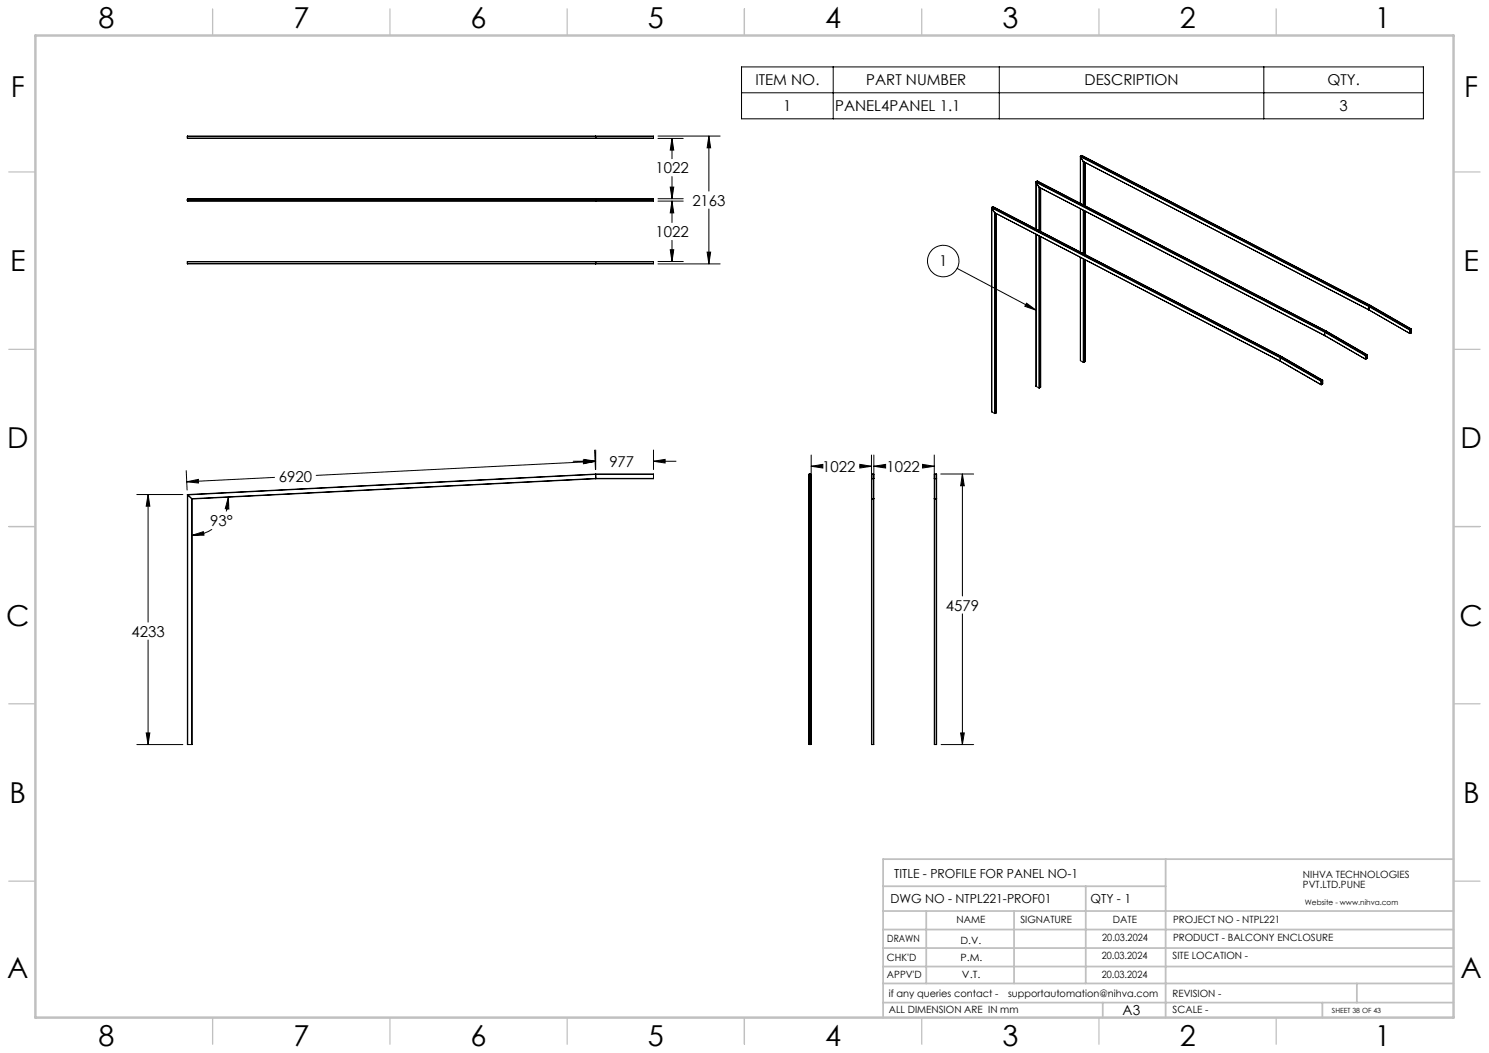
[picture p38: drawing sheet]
<svg xmlns="http://www.w3.org/2000/svg" width="420mm" height="297mm" viewBox="0 0 420 297" stroke-linecap="round" stroke-linejoin="round" font-family="sans-serif">
<defs><g id="words">
<g font-size="8.1">
<text x="27.8" y="8">8</text>
<text x="82.8" y="8">7</text>
<text x="132.8" y="8">6</text>
<text x="182.8" y="8">5</text>
<text x="232.8" y="8">4</text>
<text x="282.8" y="8">3</text>
<text x="332.8" y="8">2</text>
<text x="387.8" y="8">1</text>
<text x="3" y="27.2">F</text>
<text x="413" y="27.2">F</text>
<text x="2.8" y="76.5">E</text>
<text x="412.8" y="76.5">E</text>
<text x="2" y="126.5">D</text>
<text x="412" y="126.5">D</text>
<text x="1.7" y="176.5">C</text>
<text x="411.7" y="176.5">C</text>
<text x="2.7" y="226.5">B</text>
<text x="412.7" y="226.5">B</text>
<text x="2" y="275.7">A</text>
<text x="412" y="275.7">A</text>
<text x="27.8" y="295">8</text>
<text x="82.8" y="295">7</text>
<text x="132.8" y="295">6</text>
<text x="182.8" y="295">5</text>
<text x="232.8" y="295">4</text>
<text x="282.8" y="295">3</text>
<text x="332.8" y="295">2</text>
<text x="387.8" y="295">1</text>
</g>
<g font-size="4.2">
<text x="213.1" y="24">ITEM NO.</text>
<text x="244.3" y="24">PART NUMBER</text>
<text x="305.9" y="24">DESCRIPTION</text>
<text x="374.4" y="24">QTY.</text>
<text x="220.9" y="31.4">1</text>
<text x="235.6" y="31.4">PANEL4PANEL 1.1</text>
<text x="377.8" y="31.4">3</text>
<text x="184.9" y="48.9">1022</text>
<text x="195.3" y="58">2163</text>
<text x="184.9" y="66.9">1022</text>
<text x="264.9" y="75.2">1</text>
<text x="171.9" y="131.7">977</text>
<text x="78.6" y="136">6920</text>
<text x="231.9" y="133.1">1022</text>
<text x="250" y="133.1">1022</text>
<text x="59.3" y="148.3">93°</text>
<text x="266.8" y="172.2">4579</text>
<text x="37.1" y="179.6">4233</text>
</g>
<text font-size="3.9" x="316.7" y="286.4">A3</text>
<g font-size="3.5">
<text x="252.2" y="247.7">TITLE - PROFILE FOR PANEL NO-1</text>
<text x="251.2" y="254.8">DWG NO - NTPL221-PROF01</text>
<text x="307.6" y="254.8">QTY - 1</text>
</g>
<g font-size="2.8">
<text x="367.5" y="247.7">NIHVA TECHNOLOGIES</text>
<text x="367.5" y="250.5">PVT.LTD.PUNE</text>
<text x="269.8" y="260.4">NAME</text>
<text x="287.8" y="260.4">SIGNATURE</text>
<text x="313.9" y="260.5">DATE</text>
<text x="330.9" y="260.5">PROJECT NO - NTPL221</text>
<text x="250.3" y="265.7">DRAWN</text>
<text x="270.9" y="266.1">D.V.</text>
<text x="310.9" y="265.5">20.03.2024</text>
<text x="330.9" y="265.5">PRODUCT - BALCONY ENCLOSURE</text>
<text x="250.2" y="271.1">CHK'D</text>
<text x="250.2" y="275.8">APPV'D</text>
<text x="270.9" y="271.1">P.M.</text>
<text x="271.3" y="275.8">V.T.</text>
<text x="310.8" y="270.6">20.03.2024</text>
<text x="310.8" y="275.8">20.03.2024</text>
<text x="330.7" y="270.6">SITE LOCATION -</text>
<text x="250.7" y="281.1">if any queries contact -</text>
<text x="284.3" y="281.1">supportautomation@nihva.com</text>
<text x="330.7" y="281.1">REVISION -</text>
<text x="250.7" y="285.6">ALL DIMENSION ARE IN mm</text>
<text x="330.7" y="285.6">SCALE -</text>
</g>
<text font-size="2.1" x="368.1" y="255.1">Website - www.nihva.com</text>
<text font-size="2" x="375.7" y="285.6">SHEET 38 OF 43</text>
</g></defs>
<g fill="none" stroke="#000" stroke-width=".28">
<path d="M209.2 18.9h192.3v14.6h-192.3zM235 18.9v14.6M281.9 18.9v14.6M356.5 18.9v14.6M52.8 38.9l.2 .1M52.8 38.5v.4M52.8 38.9h131.5M52.8 38.5h131.5M53 38.4l-.2 .1M53 38.4l131.3 .1M168 38.5v.5M168 38.5h.1"/>
<path d="M184.3 38.9l-131.3 .1M184.3 38.5v.4M185.6 39h7.1M185.6 38.4h17.5M189.5 39l.5 3.3h-.9zM189.5 39v5.8M200 38.4l.4 3.3h-.9zM200 38.4v15.5M209.2 26.2h192.3M52.8 56.6h131.5M52.8 56.2l.2-.1h131.3v.1M52.8 56.2v.4"/>
<path d="M52.8 56.2h131.5M168 56.6h.1M168 56.1v.5M184.3 56.2v.4M185.6 56.1h7.1M185.6 56.7h7.1M189.1 52.8h.9l-.5 3.3zM189.5 56.7l.5 3.3h-.9zM189.5 49.8v6.3M189.5 56.7v6.1M200 58.9v15.5M279.7 58.6l.1 57.6"/>
<path d="M279.8 58.5v.2M279.8 58.7l.7 1.3M279.8 58.7l81.3 42.2M279.8 58.5l81.4 42.3M280.1 58.3l81.5 42.3M280.1 58.3l-.3 .2M280.1 58.3l81.4 42.3M280.5 60h.1M280.5 60l80.7 41.9M280.5 60v56.6M292.2 51.3v.1M292.2 51.3v13.3"/>
<path d="M292.2 51.4l.9 1.4M292.2 51.4l81.4 42.3M292.2 51.3l81.5 42.3M292.6 51.1l81.5 42.3M292.6 51.1l-.4 .2M292.6 51.1l81.4 42.3M293.1 52.8h.1M293.1 52.8l80.6 41.8M293.1 52.8v12.2M293.1 52.8l80.6 41.9M293.2 52.9v12.2M293.5 53.1v12.2"/>
<path d="M304.7 44.1v13.3M304.7 58.9v12.2M304.8 44v.2M304.8 44.2l.7 1.3M304.8 44.2l81.4 42.3M304.8 44l81.4 42.4M304.8 44.2v13.2M304.8 58.9v12.2M305.1 43.8h.1M305.1 43.8l81.5 42.3M305.1 43.8l-.3 .2M305.5 45.5l.1 .1"/>
<path d="M305.5 45.5l80.7 41.9M305.5 45.5v12.3M305.5 59.3v12.2M305.6 45.6l80.6 41.9M305.7 45.6v12.3M305.7 59.4v12.2M306 45.8l.1 12.3M306 59.5v12.3M52.8 74.3l.2 .1M52.8 73.9v.4M52.8 74.3h131.5M52.8 73.9h131.5"/>
<path d="M53 73.8l-.2 .1M53 73.8l131.3 .1M168 73.9v.5M168 73.9h.1M184.3 74.3l-131.3 .1M184.3 73.9v.4M185.6 73.8h7.1M185.6 74.4h17.5M189.1 70.4h.9l-.5 3.4zM189.5 67.8v6M199.5 71.1h.9l-.4 3.3zM270 75.7l22.2 11.8"/>
<path d="M280.7 60.1v56.5M281 60.3v56.1M292.2 66.1v42.9M293.1 66.5v42.9M293.2 66.6v42.8M293.5 66.7v42.5M293.5 66.8v42.4M304.7 72.6l.1 29.1M304.8 72.6v29.1M305.5 73v29.2M305.7 73.1v29.1M306.1 73.3l-.1 28.7"/>
<path d="M289.6 85.5l2.6 2-3.1-1.1zM373.6 93.7l.1 .9M373.6 93.7l11.5 6.7M373.7 94.6v.1M373.7 94.7l11.5 6.6M373.7 94.6l11.4 6.7M373.7 93.6l-.1 .1M373.7 93.6l11.5 6.6M374 93.4h.1M374 93.4l-.3 .2M374 93.4l11.6 6.6M374.1 93.4l11.5 6.6"/>
<path d="M386.2 87.4h.1M386.2 86.5v.9M386.2 86.5l11.5 6.6M386.2 87.4l11.5 6.6M386.2 87.5l11.5 6.6M386.2 86.4v.1M386.2 86.4l11.5 6.6M386.5 86.2l11.6 6.6M386.5 86.2l-.3 .2M386.6 86.1l-.1 .1M397.7 94v.1M397.7 93.1v.9"/>
<path d="M397.7 94h.1M397.7 93.6l.4 .2M397.7 93.7l.3 .2M397.7 93v.1M397.7 93l.4-.2v1l-.4 .3M397.7 93v1M398 92.8h.1M398 92.8l-.3 .2M398 93.9l-.3 .1M398 92.8l.1 .1M398.1 93.8l-.1 .1M398.1 92.9v.9"/>
<path d="M279.7 116.1l.1 .1M279.8 116.2l.7 .4M280.5 116.6h.2M281 116.4h.1M281 116.4l-.3 .2M292.2 108.9v.1M292.2 109l.9 .4M293.1 109.4h.1M293.5 109.2l-.3 .2M304.8 101.7l.7 .5M305.5 102.2h.2M306 102l-.3 .2"/>
<path d="M306.1 101.9l-.1 .1M361.1 100.9v.9M361.1 100.9l11.5 6.7M361.1 101.8l.1 .1M361.1 101.8l11.5 6.7M361.2 101.9l11.4 6.6M361.2 100.8l-.1 .1M361.2 100.8l11.5 6.7M361.5 100.6h.1M361.5 100.6l11.6 6.6M361.5 100.6l-.3 .2M372.6 107.6v.9"/>
<path d="M372.7 108.5h.1M372.7 108l.4 .2M372.7 108.1l.3 .2M372.7 107.5l-.1 .1M372.7 107.5v1M373 107.2v1.1M373 108.3l-.4 .2M373 107.3h.1M373 107.2l-.3 .3M373 107.3l-.3 .2M373.1 108.2l-.1 .1M373.1 107.3v.9"/>
<path d="M385.1 100.4v.9M385.2 101.2v.1M385.2 100.8l.4 .2M385.2 100.9l.4 .2M385.2 100.2l-.1 .2M385.6 100v.1M385.6 100.1h.1M385.6 100.1l-.4 .2v.9M385.6 100l-.4 .2M385.6 101.1l-.4 .2M385.6 101v.1M385.6 101l-.5 .3"/>
<path d="M385.6 100.1v.9M38.6 139.5h13M41.8 139.5l.5 3.3h-1.1zM41.8 139.5v36M52.5 132.7l.3 5.5M52.7 135.9l3.3-.7v1zM52.8 139.5l.2 70.5M52.8 139.5l.2 .1M53 139.6v70.4M53 139.6l1.1 1M77.4 134.7l-24.7 1.2M161.7 130.1h6.3"/>
<path d="M164.5 129.8l3.4 .3-3.3 .7zM164.7 129.6l3.3 .5-3.3 .5zM167.7 127l.3 5.4M167.9 130.1l-78.7 4M168 126.9v5.5M168 133.7v.1M168 133.7l16.3 .1M168 133.8h16.3M168 133.8l-115 5.8M168 133.8l.1 1.1M168 133.7l-115.2 5.8M168.1 134.9v.1"/>
<path d="M168.1 134.9l-114 5.7M168.1 135l-113.9 5.8M168.1 134.9h16.2M184.3 130.1l3.3-.5v1zM184.3 126.9v5.5M184.3 130.1h6.4M184.3 134.9l-16.2 .1M184.3 133.8v1.1M228.1 134.9l.1 .1M228.2 133.8v1.2M228.2 135v75M228.2 135h.5"/>
<path d="M228.2 133.8h.5M228.7 133.8v1.2M228.7 135v75M228.8 131.5l3.3-.5v1zM228.8 128.3v5.4M228.8 131.5h1.9M228.8 134.9l-.1 .1M242.5 131.5h3.3M242.5 131l3.3 .5-3.3 .5zM245.8 128.3v5.4M245.8 134.9l.1 .1M245.9 133.8h.1"/>
<path d="M245.9 134.9v.1M245.9 133.8v1.2M245.9 135v75M245.9 135h.5M245.9 133.8h.5M246.4 135h.1M246.4 133.8h.1M246.4 133.8v1.2M246.4 135v75M246.5 133.8l-.1 76.2M246.5 131.5l3.3-.5v1zM246.5 131.5h2.3"/>
<path d="M246.5 128.3v5.4M246.5 133.8h-.7l.1 76.2M260.2 131l3.3 .5-3.3 .5zM260.6 131.5h2.9M263.5 128.3v5.4M263.5 134.9l.1 .1M263.6 133.8v1.2M263.6 135v75M263.6 135h.5M263.6 133.8h.5M264.1 133.8v1.2M264.1 135v75"/>
<path d="M264.2 134.9l-.1 .1M265.4 133.7h9.2M271.5 133.7l.5 3.3h-1zM271.5 133.7v34.4M54.1 140.6l.1 .2M54.1 140.6v69.4M54.2 151l3.2-1 .1 1zM54.2 140.8l-.1 69.2M59.8 149.3l-2.9 1.3-2.7 .4M64.4 140.2l.2 3.4-1.1-.1zM64.4 140.2l-.1 1.8-.5 2.2M228.1 140.6l.1 .2z"/>
<path d="M228.2 140.8h.5M228.8 140.6l-.1 .2zM245.8 140.6l.1 .2zM246.5 140.6l-.6 .2M263.5 140.6l.1 .2zM263.6 140.8h.5M264.2 140.6l-.1 .2zM271.5 173.1v36.9M41.8 180.5v29.5M38.6 210h13M41.2 206.7h1.1l-.5 3.3zM53 210h1.1"/>
<path d="M228.2 210l-.1-76.2 .6-.1v76.3M228.2 210h.5M245.9 210h.5M263.6 210v-76.3l.6 .1-.1 76.2M263.6 210h.5M265.5 210h9.1M271 206.7h1l-.5 3.3z"/>
<circle cx="266" cy="73.6" r="4.4"/>
</g>
<g fill="none" stroke="#c0c0c0" stroke-width=".35">
<path d="M60 2.5v7.5M110 2.5v7.5M160 2.5v7.5M210 2.5v7.5M260 2.5v7.5M310 2.5v7.5M360 2.5v7.5M2.5 48.5h7.5M410 48.5h7.5M2.5 98.5h7.5M410 98.5h7.5M2.5 148.5h7.5"/>
<path d="M410 148.5h7.5M2.5 198.5h7.5M410 198.5h7.5M2.5 248.5h7.5M410 248.5h7.5M60 287v7.5M110 287v7.5M160 287v7.5M210 287v7.5M260 287v7.5M310 287v7.5M360 287v7.5"/>
</g>
<g fill="none" stroke="#c0c0c0" stroke-width=".5">
<path d="M249.1 257h160.9M249.1 250h79.7M261.3 257v20.4M286 257v20.4M306.2 250v27.4M328.8 242.3v44.7M410 242.3h-160.9v44.7M249.1 272.6h160.9M249.1 267.4h160.9M249.1 262.2h160.9M249.1 277.4h160.9M382.7 277.4v5.4"/>
<path d="M249.1 282.8h160.9M311 282.8v4.2M373 282.8v4.2"/>
</g>
<path d="M10 10h400v277h-400z" fill="none" stroke="#c0c0c0" stroke-width=".7"/>
<g fill="#000">
<path d="M289.6 85.5l2.6 2-3.1-1.1z"/>
<path d="M228.8 131.5l3.3-.5v1zM242.5 131l3.3 .5-3.3 .5zM246.5 131.5l3.3-.5v1zM260.2 131l3.3 .5-3.3 .5zM271.5 133.7l.5 3.3h-1zM271 206.7h1l-.5 3.3zM164.7 129.6l3.3 .5-3.3 .5zM184.3 130.1l3.3-.5v1zM52.7 135.9l3.3-.7v1zM164.5 129.8l3.4 .3-3.3 .7zM41.2 206.7h1.1l-.5 3.3zM41.8 139.5l.5 3.3h-1.1zM54.2 151l3.2-1 .1 1zM64.4 140.2l.2 3.4-1.1-.1zM189.5 39l.5 3.3h-.9zM189.1 52.8h.9l-.5 3.3zM189.5 56.7l.5 3.3h-.9zM189.1 70.4h.9l-.5 3.4zM200 38.4l.4 3.3h-.9zM199.5 71.1h.9l-.4 3.3z"/>
</g>
<use href="#words"/>
</svg>
